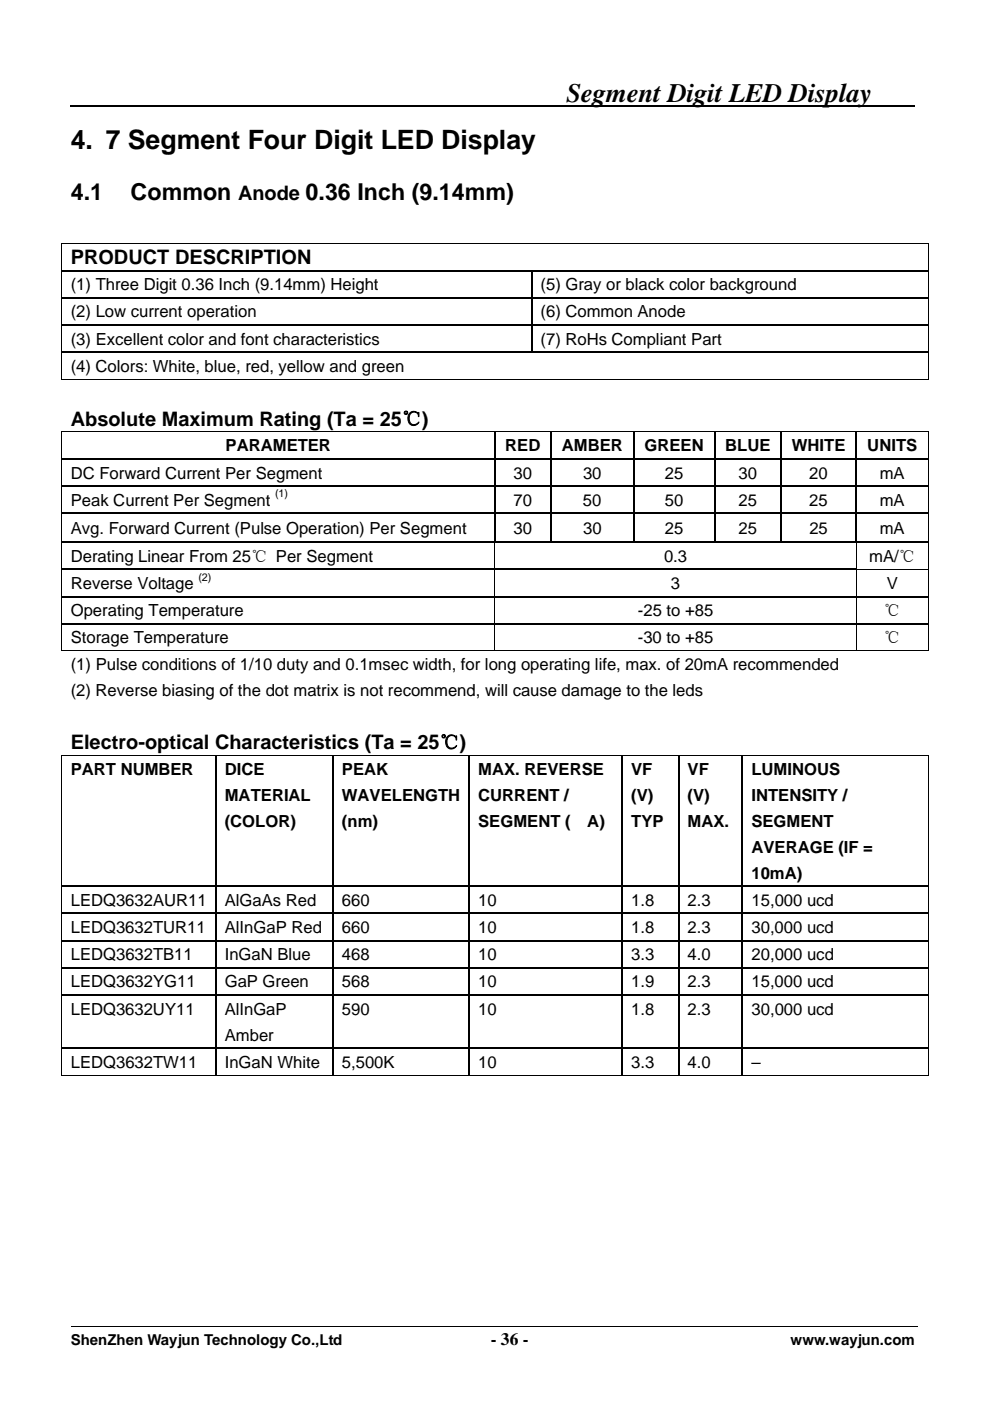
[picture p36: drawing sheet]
<svg xmlns="http://www.w3.org/2000/svg" width="210mm" height="297mm" viewBox="0 0 210 297" stroke-linecap="round" stroke-linejoin="round" font-family="sans-serif">
<defs><g id="words">
<g font-size="5.7">
<text x="120.1" y="21.5">Segment Digit LED Display</text>
<text x="15" y="31.6">4. 7 Segment Four Digit LED Display</text>
</g>
<g font-size="4.9">
<text x="15" y="42.4">4.1</text>
<text x="27.7" y="42.4">Common</text>
<text x="64.8" y="42.4">0.36 Inch (9.14mm)</text>
</g>
<g font-size="4.2">
<text x="50.5" y="42.4">Anode</text>
<text x="15" y="56">PRODUCT DESCRIPTION</text>
<text x="15" y="90.2">Absolute Maximum Rating (Ta = 25℃)</text>
<text x="15" y="158.8">Electro-optical Characteristics (Ta = 25℃)</text>
</g>
<text font-size="3.7" x="104.1" y="285.1">- 36 -</text>
<g font-size="3.5">
<text x="15" y="61.5">(1) Three Digit 0.36 Inch (9.14mm) Height</text>
<text x="114.6" y="61.5">(5) Gray or black color background</text>
<text x="15" y="67.3">(2) Low current operation</text>
<text x="114.6" y="67.3">(6) Common Anode</text>
<text x="15" y="73">(3) Excellent color and font characteristics</text>
<text x="114.7" y="73">(7) RoHs Compliant Part</text>
<text x="15" y="78.8">(4) Colors: White, blue, red, yellow and green</text>
<text x="47.9" y="95.7">PARAMETER</text>
<text x="107.2" y="95.7">RED</text>
<text x="119.1" y="95.7">AMBER</text>
<text x="136.7" y="95.7">GREEN</text>
<text x="153.8" y="95.7">BLUE</text>
<text x="167.9" y="95.7">WHITE</text>
<text x="184" y="95.7">UNITS</text>
<text x="15" y="101.5">DC Forward Current Per Segment</text>
<text x="108.9" y="101.5">30</text>
<text x="123.7" y="101.5">30</text>
<text x="141" y="101.5">25</text>
<text x="156.7" y="101.5">30</text>
<text x="171.7" y="101.5">20</text>
<text x="186.6" y="101.5">mA</text>
<text x="15" y="107.2">Peak Current Per Segment</text>
<text x="108.9" y="107.2">70</text>
<text x="123.7" y="107.2">50</text>
<text x="141" y="107.2">50</text>
<text x="156.6" y="107.2">25</text>
<text x="171.7" y="107.2">25</text>
<text x="186.6" y="107.2">mA</text>
<text x="15" y="113.1">Avg. Forward Current (Pulse Operation) Per Segment</text>
<text x="108.9" y="113.1">30</text>
<text x="123.7" y="113.1">30</text>
<text x="141" y="113.1">25</text>
<text x="156.7" y="113.1">25</text>
<text x="171.7" y="113.1">25</text>
<text x="186.6" y="113.1">mA</text>
<text x="15" y="119.1">Derating Linear From 25℃ Per Segment</text>
<text x="140.8" y="119.1">0.3</text>
<text x="184.4" y="119.1">mA/℃</text>
<text x="15" y="124.9">Reverse Voltage</text>
<text x="142.3" y="124.9">3</text>
<text x="188.1" y="124.9">V</text>
<text x="15" y="130.6">Operating Temperature</text>
<text x="135.3" y="130.6">-25 to +85</text>
<text x="187.5" y="130.6">℃</text>
<text x="15" y="136.4">Storage Temperature</text>
<text x="135.3" y="136.4">-30 to +85</text>
<text x="187.5" y="136.4">℃</text>
<text x="15" y="142">(1) Pulse conditions of 1/10 duty and 0.1msec width, for long operating life, max. of 20mA recommended</text>
<text x="15" y="147.6">(2) Reverse biasing of the dot matrix is not recommend, will cause damage to the leds</text>
<text x="15" y="164.3">PART NUMBER</text>
<text x="47.7" y="164.3">DICE</text>
<text x="72.5" y="164.3">PEAK</text>
<text x="101.4" y="164.3">MAX. REVERSE</text>
<text x="133.9" y="164.3">VF</text>
<text x="145.8" y="164.3">VF</text>
<text x="159.4" y="164.3">LUMINOUS</text>
<text x="47.7" y="169.8">MATERIAL</text>
<text x="72.5" y="169.8">WAVELENGTH</text>
<text x="101.4" y="169.8">CURRENT /</text>
<text x="133.9" y="169.8">(V)</text>
<text x="145.8" y="169.8">(V)</text>
<text x="159.4" y="169.8">INTENSITY /</text>
<text x="47.7" y="175.3">(COLOR)</text>
<text x="72.5" y="175.3">(nm)</text>
<text x="101.4" y="175.3">SEGMENT (</text>
<text x="124.6" y="175.3">A)</text>
<text x="133.9" y="175.3">TYP</text>
<text x="145.8" y="175.3">MAX.</text>
<text x="159.4" y="175.3">SEGMENT</text>
<text x="159.4" y="180.8">AVERAGE (IF =</text>
<text x="159.4" y="186.3">10mA)</text>
<text x="15" y="192">LEDQ3632AUR11</text>
<text x="15" y="197.8">LEDQ3632TUR11</text>
<text x="47.7" y="192">AlGaAs Red</text>
<text x="47.7" y="197.8">AlInGaP Red</text>
<text x="72.5" y="192">660</text>
<text x="72.5" y="197.8">660</text>
<text x="101.4" y="192">10</text>
<text x="101.4" y="197.8">10</text>
<text x="133.9" y="197.8">1.8</text>
<text x="133.9" y="192">1.8</text>
<text x="145.8" y="197.8">2.3</text>
<text x="145.8" y="192">2.3</text>
<text x="159.4" y="197.8">30,000 ucd</text>
<text x="159.4" y="192">15,000 ucd</text>
<text x="15" y="203.6">LEDQ3632TB11</text>
<text x="47.7" y="203.6">InGaN Blue</text>
<text x="72.5" y="203.6">468</text>
<text x="101.4" y="203.6">10</text>
<text x="133.9" y="203.6">3.3</text>
<text x="145.8" y="203.6">4.0</text>
<text x="159.4" y="203.6">20,000 ucd</text>
<text x="15" y="209.3">LEDQ3632YG11</text>
<text x="47.7" y="209.3">GaP Green</text>
<text x="72.5" y="209.3">568</text>
<text x="101.4" y="209.3">10</text>
<text x="133.9" y="209.3">1.9</text>
<text x="145.8" y="209.3">2.3</text>
<text x="159.4" y="209.3">15,000 ucd</text>
<text x="15" y="215.1">LEDQ3632UY11</text>
<text x="47.7" y="215.1">AlInGaP</text>
<text x="72.5" y="215.1">590</text>
<text x="101.4" y="215.1">10</text>
<text x="133.9" y="215.1">1.8</text>
<text x="145.8" y="215.1">2.3</text>
<text x="159.4" y="215.1">30,000 ucd</text>
<text x="47.7" y="220.6">Amber</text>
<text x="15" y="226.4">LEDQ3632TW11</text>
<text x="47.7" y="226.4">InGaN White</text>
<text x="72.5" y="226.4">5,500K</text>
<text x="101.4" y="226.4">10</text>
<text x="133.9" y="226.4">3.3</text>
<text x="145.8" y="226.4">4.0</text>
<text x="159.4" y="226.4">–</text>
</g>
<g font-size="3.2">
<text x="15" y="285.1">ShenZhen Wayjun Technology Co.,Ltd</text>
<text x="167.7" y="285.1">www.wayjun.com</text>
</g>
<g font-size="2.3">
<text x="58.3" y="105.5">(1)</text>
<text x="42.1" y="123.1">(2)</text>
</g>
</g></defs>
<path d="M15 22.4h179.1" fill="none" stroke="#000" stroke-width=".4"/>
<g fill="none" stroke="#000" stroke-width=".21">
<path d="M13 51.6h184M13.1 51.7v5.5M13.1 57.5v5.5M196.9 51.7v5.5M196.9 57.5v5.5M13.1 63.3v5.5M13.1 69v5.5M13.1 74.8v5.7M196.9 63.3v5.5M196.9 69v5.5M196.9 74.8v5.7M13 80.4h183.8"/>
<path d="M13 91.6h184M13.1 91.7v5.5M13.1 97.5v5.4M196.9 91.7v5.5M196.9 97.5v5.4M13.1 103.2v5.5M13.1 109v5.8M13.1 115.1v5.5M105 115.1v5.5M181.6 115.1v5.5M196.9 103.2v5.5M196.9 109v5.8"/>
<path d="M196.9 115.1v5.5M13 138h91.9M13.1 120.9v5.4M13.1 126.6v5.5M13.1 132.4v5.6M105 120.9v5.4M105 126.6v5.5M105 132.4v5.6M105.1 138h76.4M181.6 120.9v5.4M181.6 126.6v5.5M181.6 132.4v5.6"/>
<path d="M181.7 120.7h15.1M181.7 138h15.1M196.9 120.9v5.4M196.9 126.6v5.5M196.9 132.4v5.6M13 160.1h184M13.1 160.2v27.6M196.9 160.2v27.6M13.1 188v5.5M13.1 193.8v5.5M13.1 199.6v5.5M196.9 188v5.5"/>
<path d="M196.9 193.8v5.5M196.9 199.6v5.5M13.1 205.3v5.5M13.1 211.1v11M196.9 205.3v5.5M196.9 211.1v11M13 228h183.8M13.1 222.4v5.6M196.9 222.4v5.6M15 281.3h179.6"/>
</g>
<g fill="#000">
<path d="M13 51.6h.2v.1h-.2zM13 57.2h.2v.3h-.2zM112.6 57.2h.3v.3h-.3zM196.8 51.6h.2v.1h-.2zM196.8 57.2h.2v.3h-.2zM13 63h.2v.3h-.2zM13 68.8h.2v.2h-.2zM13 74.5h.2v.3h-.2zM112.6 63h.3v.3h-.3zM112.6 68.8h.3v.2h-.3zM196.8 63h.2v.3h-.2zM196.8 68.8h.2v.2h-.2z"/>
<path d="M196.8 74.5h.2v.3h-.2zM13 91.5h.2v.2h-.2zM13 97.2h.2v.3h-.2zM104.9 97.2h.2v.3h-.2zM116.7 97.2h.2v.3h-.2zM134.3 97.2h.3v.3h-.3zM151.5 97.2h.2v.3h-.2zM165.5 97.2h.3v.3h-.3zM181.5 97.2h.2v.3h-.2zM196.8 80.3h.2v.2h-.2zM196.8 91.5h.2v.2h-.2zM196.8 97.2h.2v.3h-.2z"/>
<path d="M13 102.9h.2v.3h-.2zM13 108.7h.2v.3h-.2zM13 114.8h.2v.3h-.2zM104.9 102.9h.2v.3h-.2zM104.9 108.7h.2v.3h-.2zM104.9 115.1h.2zM116.7 102.9h.2v.3h-.2zM116.7 108.7h.2v.3h-.2zM134.3 102.9h.3v.3h-.3zM134.3 108.7h.3v.3h-.3zM151.5 102.9h.2v.3h-.2zM151.5 108.7h.2v.3h-.2z"/>
<path d="M165.5 102.9h.3v.3h-.3zM165.5 108.7h.3v.3h-.3zM181.5 102.9h.2v.3h-.2zM181.5 108.7h.2v.3h-.2zM181.5 115.1h.2zM196.8 102.9h.2v.3h-.2zM196.8 108.7h.2v.3h-.2zM196.8 114.8h.2v.3h-.2zM13 120.6h.2v.3h-.2zM13 126.3h.2v.3h-.2zM13 132.1h.2v.3h-.2zM104.9 120.8l.2 .1z"/>
<path d="M104.9 126.6h.2zM104.9 132.4h.2zM181.5 120.6h.2v.3h-.2zM181.5 126.6h.2zM181.5 132.4h.2zM196.8 120.6h.2v.3h-.2zM196.8 126.3h.2v.3h-.2zM196.8 132.1h.2v.3h-.2zM196.8 137.9h.2v.1h-.2zM13 160.1h.2v.1h-.2zM196.8 160.1h.2v.1h-.2zM13 187.8h.2v.2h-.2z"/>
<path d="M13 193.5h.2v.3h-.2zM13 199.3h.2v.3h-.2zM45.6 187.8h.3v.2h-.3zM45.6 193.5h.3v.3h-.3zM45.6 199.3h.3v.3h-.3zM70.5 187.8h.2v.2h-.2zM70.5 193.5h.2v.3h-.2zM70.5 199.3h.2v.3h-.2zM99.4 187.8h.3v.2h-.3zM99.4 193.5h.3v.3h-.3zM99.4 199.3h.3v.3h-.3zM131.8 187.8h.3v.2h-.3z"/>
<path d="M131.8 193.5h.3v.3h-.3zM131.8 199.3h.3v.3h-.3zM143.8 187.8h.3v.2h-.3zM143.8 193.5h.3v.3h-.3zM143.8 199.3h.3v.3h-.3zM157.4 187.8h.2v.2h-.2zM157.4 193.5h.2v.3h-.2zM157.4 199.3h.2v.3h-.2zM196.8 187.8h.2v.2h-.2zM196.8 193.5h.2v.3h-.2zM196.8 199.3h.2v.3h-.2zM13 205.1h.2v.2h-.2z"/>
<path d="M13 210.8h.2v.3h-.2zM45.6 205.1h.3v.2h-.3zM45.6 210.8h.3v.3h-.3zM70.5 205.1h.2v.2h-.2zM70.5 210.8h.2v.3h-.2zM99.4 205.1h.3v.2h-.3zM99.4 210.8h.3v.3h-.3zM131.8 205.1h.3v.2h-.3zM131.8 210.8h.3v.3h-.3zM143.8 205.1h.3v.2h-.3zM143.8 210.8h.3v.3h-.3zM157.4 205.1h.2v.2h-.2z"/>
<path d="M157.4 210.8h.2v.3h-.2zM196.8 205.1h.2v.2h-.2zM196.8 210.8h.2v.3h-.2zM13 222.1h.2v.3h-.2zM45.6 222.1h.3v.3h-.3zM70.5 222.1h.2v.3h-.2zM99.4 222.1h.3v.3h-.3zM131.8 222.1h.3v.3h-.3zM143.8 222.1h.3v.3h-.3zM157.4 222.1h.2v.3h-.2zM196.8 222.1h.2v.3h-.2zM196.8 227.9h.2v.1h-.2z"/>
</g>
<g fill="none" stroke="#000" stroke-width=".25">
<path d="M13.2 57.4h99.4M112.8 57.5v5.5M112.9 57.4h83.9M13.2 63.1h99.4M13.2 68.9h99.4M13.2 74.7h183.6M112.8 63.3v5.5M112.8 69v5.5M112.9 63.1h83.9M112.9 68.9h83.9M13.2 97.3h91.7M105 91.7v5.5"/>
<path d="M105 97.5v5.4M105.1 97.3h11.6M116.8 91.7v5.5M116.8 97.5v5.4M116.9 97.3h17.4M134.4 91.7v5.5M134.4 97.5v5.4M134.6 97.3h16.9M151.6 91.7v5.5M151.6 97.5v5.4M151.7 97.3h13.8M165.7 91.7v5.5"/>
<path d="M165.7 97.5v5.4M165.8 97.3h15.7M181.6 91.7v5.5M181.6 97.5v5.4M181.7 97.3h15.1M13.2 103.1h91.7M13.2 108.8h91.7M13.2 114.9h183.6M105 103.2v5.5M105 109v5.8M105.1 103.1h11.6M105.1 108.8h11.6"/>
<path d="M116.8 103.2v5.5M116.8 109v5.8M116.9 103.1h17.4M116.9 108.8h17.4M134.4 103.2v5.5M134.4 109v5.8M134.6 103.1h16.9M134.6 108.8h16.9M151.6 103.2v5.5M151.6 109v5.8M151.7 103.1h13.8M151.7 108.8h13.8"/>
<path d="M165.7 103.2v5.5M165.7 109v5.8M165.8 103.1h15.7M165.8 108.8h15.7M181.6 103.2v5.5M181.6 109v5.8M181.7 103.1h15.1M181.7 108.8h15.1M13.2 120.7h168.3M13.2 126.5h183.6M13.2 132.2h183.6M45.8 160.2v27.6"/>
<path d="M70.6 160.2v27.6M99.5 160.2v27.6M132 160.2v27.6M143.9 160.2v27.6M157.5 160.2v27.6M13.2 187.9h32.4M13.2 193.7h32.4M13.2 199.4h32.4M45.8 188v5.5M45.8 193.8v5.5M45.8 199.6v5.5M45.9 187.9h24.6"/>
<path d="M45.9 193.7h24.6M45.9 199.4h24.6M70.6 188v5.5M70.6 193.8v5.5M70.6 199.6v5.5M70.7 187.9h28.7M70.7 193.7h28.7M70.7 199.4h28.7M99.5 188v5.5M99.5 193.8v5.5M99.5 199.6v5.5M99.7 187.9h32.1"/>
<path d="M99.7 193.7h32.1M99.7 199.4h32.1M132 188v5.5M132 193.8v5.5M132 199.6v5.5M132.1 187.9h11.7M132.1 193.7h11.7M132.1 199.4h11.7M143.9 188v5.5M143.9 193.8v5.5M143.9 199.6v5.5M144.1 187.9h13.3"/>
<path d="M144.1 193.7h13.3M144.1 199.4h13.3M157.5 188v5.5M157.5 193.8v5.5M157.5 199.6v5.5M157.6 187.9h39.2M157.6 193.7h39.2M157.6 199.4h39.2M13.2 205.2h32.4M13.2 211h32.4M45.8 205.3v5.5M45.8 211.1v11"/>
<path d="M45.9 205.2h24.6M45.9 211h24.6M70.6 205.3v5.5M70.6 211.1v11M70.7 205.2h28.7M70.7 211h28.7M99.5 205.3v5.5M99.5 211.1v11M99.7 205.2h32.1M99.7 211h32.1M132 205.3v5.5M132 211.1v11"/>
<path d="M132.1 205.2h11.7M132.1 211h11.7M143.9 205.3v5.5M143.9 211.1v11M144.1 205.2h13.3M144.1 211h13.3M157.5 205.3v5.5M157.5 211.1v11M157.6 205.2h39.2M157.6 211h39.2M13.2 222.2h32.4M45.8 222.4v5.5"/>
<path d="M45.9 222.2h24.6M70.6 222.4v5.5M70.7 222.2h28.7M99.5 222.4v5.5M99.7 222.2h32.1M132 222.4v5.5M132.1 222.2h11.7M143.9 222.4v5.5M144.1 222.2h13.3M157.5 222.4v5.5M157.6 222.2h39.2"/>
</g>
<use href="#words"/>
</svg>
